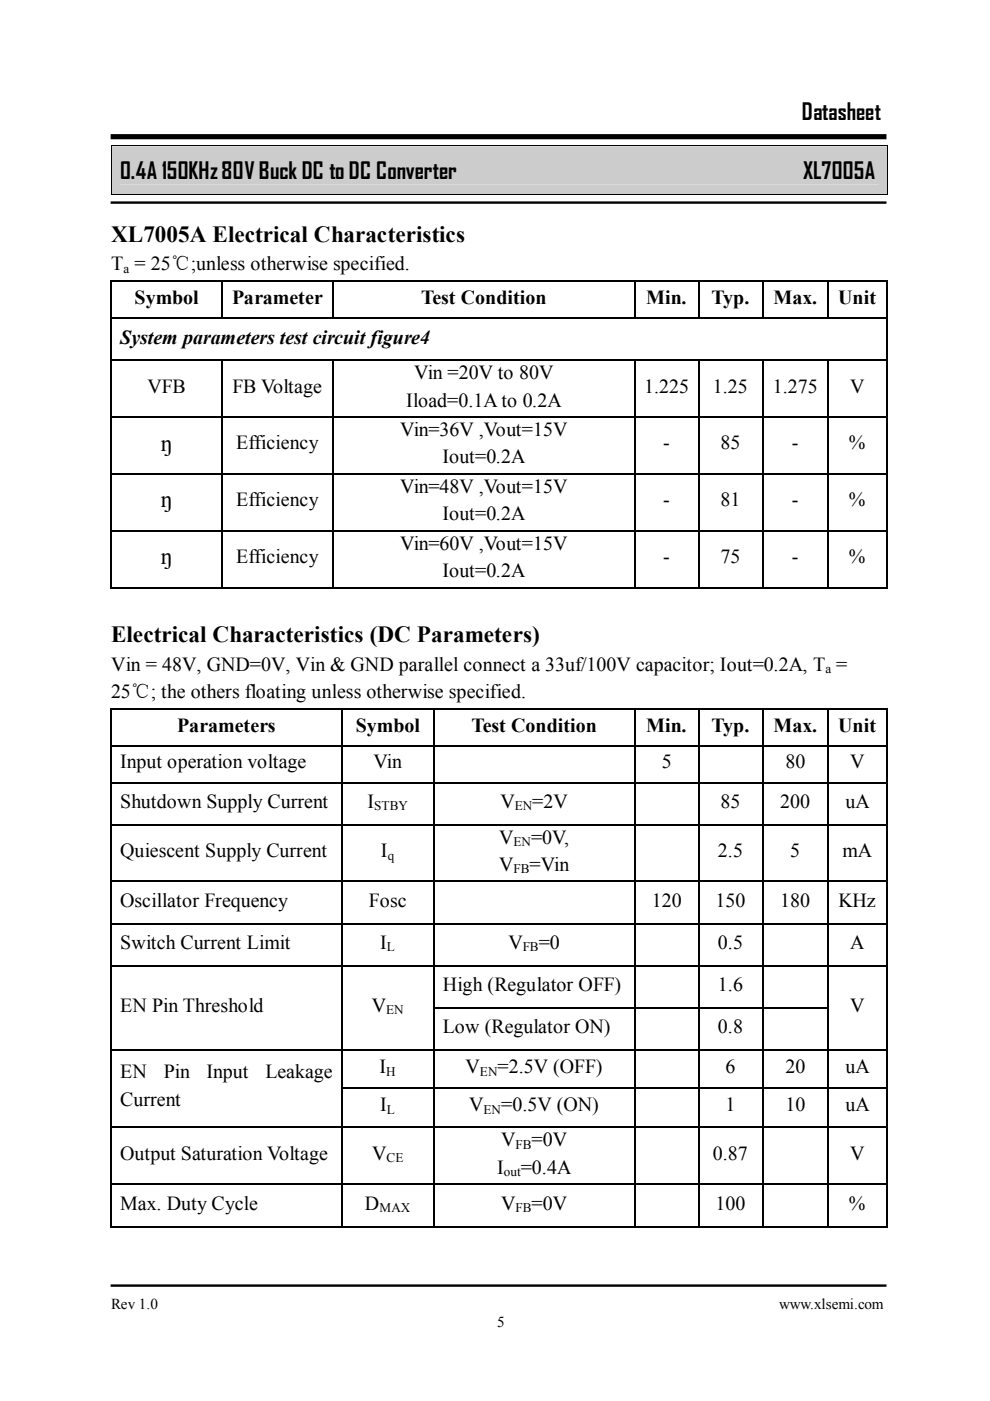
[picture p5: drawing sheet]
<svg xmlns="http://www.w3.org/2000/svg" width="210mm" height="297mm" viewBox="0 0 210 297" stroke-linecap="round" stroke-linejoin="round" font-family="sans-serif">
<defs><g id="words">
<g font-size="4.9">
<text x="170" y="25.4">Datasheet</text>
<text x="25.5" y="37.9">0.4A 150KHz80V Buck DC to DC Converter</text>
<text x="170.3" y="37.9">XL7005A</text>
<text x="23.5" y="51.3">XL7005A Electrical Characteristics</text>
<text x="34.1" y="95.5">ŋ</text>
<text x="34.1" y="107.6">ŋ</text>
<text x="34.1" y="119.7">ŋ</text>
<text x="23.5" y="136.1">Electrical Characteristics (DC Parameters)</text>
</g>
<g font-size="4.2">
<text x="23.5" y="57.3">T = 25℃;unless otherwise specified.</text>
<text x="28.5" y="64.5">Symbol</text>
<text x="49.2" y="64.5">Parameter</text>
<text x="89.3" y="64.5">Test Condition</text>
<text x="137" y="64.5">Min.</text>
<text x="150.9" y="64.5">Typ.</text>
<text x="164" y="64.5">Max.</text>
<text x="177.7" y="64.5">Unit</text>
<text x="25.5" y="72.9">System parameters test circuit figure4</text>
<text x="31.2" y="83.3">VFB</text>
<text x="49.3" y="83.3">FB Voltage</text>
<text x="87.8" y="80.4">Vin =20V to 80V</text>
<text x="136.6" y="83.3">1.225</text>
<text x="151.1" y="83.3">1.25</text>
<text x="163.8" y="83.3">1.275</text>
<text x="180.3" y="83.3">V</text>
<text x="86.1" y="86.2">Iload=0.1A to 0.2A</text>
<text x="50" y="95.3">Efficiency</text>
<text x="84.8" y="92.4">Vin=36V ,Vout=15V</text>
<text x="140.6" y="95.3">-</text>
<text x="152.7" y="95.3">85</text>
<text x="167.9" y="95.3">-</text>
<text x="180" y="95.3">%</text>
<text x="93.8" y="98.2">Iout=0.2A</text>
<text x="50" y="107.3">Efficiency</text>
<text x="84.8" y="104.4">Vin=48V ,Vout=15V</text>
<text x="140.6" y="107.3">-</text>
<text x="152.7" y="107.3">81</text>
<text x="167.9" y="107.3">-</text>
<text x="180" y="107.3">%</text>
<text x="93.8" y="110.3">Iout=0.2A</text>
<text x="50" y="119.4">Efficiency</text>
<text x="84.8" y="116.5">Vin=60V ,Vout=15V</text>
<text x="140.6" y="119.4">-</text>
<text x="152.7" y="119.4">75</text>
<text x="167.9" y="119.4">-</text>
<text x="180" y="119.4">%</text>
<text x="93.8" y="122.4">Iout=0.2A</text>
<text x="23.5" y="142.2">Vin = 48V, GND=0V, Vin &amp; GND parallel connect a 33uf/100V capacitor; Iout=0.2A, T =</text>
<text x="23.5" y="148">25℃; the others floating unless otherwise specified.</text>
<text x="37.6" y="155.1">Parameters</text>
<text x="75.4" y="155.1">Symbol</text>
<text x="100" y="155.1">Test Condition</text>
<text x="137" y="155.1">Min.</text>
<text x="150.9" y="155.1">Typ.</text>
<text x="164" y="155.1">Max.</text>
<text x="177.7" y="155.1">Unit</text>
<text x="25.5" y="162.9">Input operation voltage</text>
<text x="79.2" y="162.9">Vin</text>
<text x="140.3" y="162.9">5</text>
<text x="166.5" y="162.9">80</text>
<text x="180.3" y="162.9">V</text>
<text x="25.5" y="171.3">Shutdown Supply Current</text>
<text x="77.9" y="171.3">I</text>
<text x="106.1" y="171.3">V</text>
<text x="112.9" y="171.3">=2V</text>
<text x="152.7" y="171.3">85</text>
<text x="165.4" y="171.3">200</text>
<text x="179.2" y="171.3">uA</text>
<text x="105.8" y="178.8">V</text>
<text x="112.6" y="178.8">=0V,</text>
<text x="25.5" y="181.7">Quiescent Supply Current</text>
<text x="80.8" y="181.7">I</text>
<text x="105.8" y="184.7">V</text>
<text x="112.3" y="184.7">=Vin</text>
<text x="152.2" y="181.7">2.5</text>
<text x="167.6" y="181.7">5</text>
<text x="178.6" y="181.7">mA</text>
<text x="25.5" y="192.2">Oscillator Frequency</text>
<text x="78.2" y="192.2">Fosc</text>
<text x="138.2" y="192.2">120</text>
<text x="151.7" y="192.2">150</text>
<text x="165.4" y="192.2">180</text>
<text x="177.8" y="192.2">KHz</text>
<text x="25.5" y="201.2">Switch Current Limit</text>
<text x="80.6" y="201.2">I</text>
<text x="107.8" y="201.2">V</text>
<text x="114.2" y="201.2">=0</text>
<text x="152.2" y="201.2">0.5</text>
<text x="180.3" y="201.2">A</text>
<text x="25.5" y="214.5">EN Pin Threshold</text>
<text x="78.8" y="214.5">V</text>
<text x="93.9" y="210.2">High (Regulator OFF)</text>
<text x="152.2" y="210.2">1.6</text>
<text x="180.3" y="214.5">V</text>
<text x="93.9" y="219.1">Low (Regulator ON)</text>
<text x="152.2" y="219.1">0.8</text>
<text x="80.4" y="227.5">I</text>
<text x="98.7" y="227.5">V</text>
<text x="105.5" y="227.5">=2.5V (OFF)</text>
<text x="153.8" y="227.5">6</text>
<text x="166.5" y="227.5">20</text>
<text x="179.2" y="227.5">uA</text>
<text x="25.5" y="228.6">EN</text>
<text x="34.7" y="228.6">Pin</text>
<text x="43.8" y="228.6">Input</text>
<text x="56.3" y="228.6">Leakage</text>
<text x="25.5" y="234.5">Current</text>
<text x="80.6" y="235.7">I</text>
<text x="99.5" y="235.7">V</text>
<text x="106.3" y="235.7">=0.5V (ON)</text>
<text x="153.8" y="235.7">1</text>
<text x="166.5" y="235.7">10</text>
<text x="179.2" y="235.7">uA</text>
<text x="25.5" y="245.9">Output Saturation Voltage</text>
<text x="78.9" y="245.9">V</text>
<text x="106.3" y="243">V</text>
<text x="112.7" y="243">=0V</text>
<text x="151.1" y="245.9">0.87</text>
<text x="180.3" y="245.9">V</text>
<text x="105.4" y="248.9">I</text>
<text x="110.4" y="248.9">=0.4A</text>
<text x="25.5" y="256.5">Max. Duty Cycle</text>
<text x="77.4" y="256.5">D</text>
<text x="106.3" y="256.5">V</text>
<text x="112.7" y="256.5">=0V</text>
<text x="151.7" y="256.5">100</text>
<text x="180" y="256.5">%</text>
</g>
<g font-size="3.2">
<text x="23.5" y="277.6">Rev 1.0</text>
<text x="105.4" y="281.3">5</text>
<text x="165.2" y="277.6">www.xlsemi.com</text>
</g>
<g font-size="2.8">
<text x="26.2" y="57.9">a</text>
<text x="175" y="142.7">a</text>
<text x="79.3" y="171.8">STBY</text>
<text x="109.1" y="171.8">EN</text>
<text x="108.9" y="179.4">EN</text>
<text x="82.2" y="182.2">q</text>
<text x="108.9" y="185.2">FB</text>
<text x="82" y="201.7">L</text>
<text x="110.8" y="201.7">FB</text>
<text x="81.9" y="215">EN</text>
<text x="81.9" y="228">H</text>
<text x="101.8" y="228">EN</text>
<text x="82" y="236.2">L</text>
<text x="102.5" y="236.2">EN</text>
<text x="109.3" y="243.5">FB</text>
<text x="82" y="246.4">CE</text>
<text x="106.8" y="249.4">out</text>
<text x="80.4" y="257">MAX</text>
<text x="109.3" y="257">FB</text>
</g>
</g></defs>
<g fill="#ccc">
<path d="M23.6 31h164.5v10.2h-164.5z"/>
<path d="M25.5 33.1h160.9v6h-160.9z"/>
</g>
<g fill="#000">
<path d="M23.5 30.8h.1v.2h-.1zM188.1 30.8h.2v.2h-.2zM23.4 59.4h.3v.3h-.3zM23.5 41.2h.1v.1h-.1zM46.9 59.4h.3v.3h-.3zM70.4 59.4h.3v.3h-.3zM134.5 59.4h.3v.3h-.3zM148 59.4h.3v.3h-.3zM161.5 59.4h.4v.3h-.4zM175.4 59.4h.4v.3h-.4zM187.9 59.4h.3v.3h-.3zM188.1 41.2h.2v.1h-.2z"/>
<path d="M23.4 67.3h.3v.4h-.3zM23.4 76.2h.3v.4h-.3zM46.9 67.3h.3v.4h-.3zM46.9 76.2h.3v.4h-.3zM70.4 67.3h.3v.4h-.3zM70.4 76.2h.3v.4h-.3zM134.5 67.3h.3v.4h-.3zM134.5 76.2h.3v.4h-.3zM148 67.3h.3v.4h-.3zM148 76.2h.3v.4h-.3zM161.5 67.3h.4v.4h-.4zM161.5 76.2h.4v.4h-.4z"/>
<path d="M175.4 67.3h.4v.4h-.4zM175.4 76.2h.4v.4h-.4zM187.9 67.3h.3v.4h-.3zM187.9 76.2h.3v.4h-.3zM23.4 88.3h.3v.3h-.3zM46.9 88.3h.3v.3h-.3zM70.4 88.3h.3v.3h-.3zM134.5 88.3h.3v.3h-.3zM148 88.3h.3v.3h-.3zM161.5 88.3h.4v.3h-.4zM175.4 88.3h.4v.3h-.4zM187.9 88.3h.3v.3h-.3z"/>
<path d="M23.4 100.3h.3v.3h-.3zM23.4 112.4h.3v.3h-.3zM46.9 100.3h.3v.3h-.3zM46.9 112.4h.3v.3h-.3zM70.4 100.3h.3v.3h-.3zM70.4 112.4h.3v.3h-.3zM134.5 100.3h.3v.3h-.3zM134.5 112.4h.3v.3h-.3zM148 100.3h.3v.3h-.3zM148 112.4h.3v.3h-.3zM161.5 100.3h.4v.3h-.4zM161.5 112.4h.4v.3h-.4z"/>
<path d="M175.4 100.3h.4v.3h-.4zM175.4 112.4h.4v.3h-.4zM187.9 100.3h.3v.3h-.3zM187.9 112.4h.3v.3h-.3zM23.4 124.4h.3v.3h-.3zM46.9 124.4h.3v.3h-.3zM70.4 124.4h.3v.3h-.3zM134.5 124.4h.3v.3h-.3zM148 124.4h.3v.3h-.3zM161.5 124.4h.4v.3h-.4zM175.4 124.4h.4v.3h-.4zM187.9 124.4h.3v.3h-.3z"/>
<path d="M23.4 150.1h.3v.3h-.3zM23.4 158h.3v.4h-.3zM72.3 150.1h.3v.3h-.3zM72.3 158h.3v.4h-.3zM91.9 150.1h.3v.3h-.3zM91.9 158h.3v.4h-.3zM134.5 150.1h.3v.3h-.3zM134.5 158h.3v.4h-.3zM148 150.1h.3v.3h-.3zM148 158h.3v.4h-.3zM161.5 150.1h.4v.3h-.4zM161.5 158h.4v.4h-.4z"/>
<path d="M175.4 150.1h.4v.3h-.4zM175.4 158h.4v.4h-.4zM187.9 150.1h.3v.3h-.3zM187.9 158h.3v.4h-.3zM23.4 165.8h.3v.3h-.3zM23.4 174.7h.3v.3h-.3zM72.3 165.8h.3v.3h-.3zM72.3 174.7h.3v.3h-.3zM91.9 165.8h.3v.3h-.3zM91.9 174.7h.3v.3h-.3zM134.5 165.8h.3v.3h-.3zM134.5 174.7h.3v.3h-.3z"/>
<path d="M148 165.8h.3v.3h-.3zM148 174.7h.3v.3h-.3zM161.5 165.8h.4v.3h-.4zM161.5 174.7h.4v.3h-.4zM175.4 165.8h.4v.3h-.4zM175.4 174.7h.4v.3h-.4zM187.9 165.8h.3v.3h-.3zM187.9 174.7h.3v.3h-.3zM23.4 186.7h.3v.4h-.3zM23.4 195.7h.3v.3h-.3zM72.3 186.7h.3v.4h-.3zM72.3 195.7h.3v.3h-.3z"/>
<path d="M91.9 186.7h.3v.4h-.3zM91.9 195.7h.3v.3h-.3zM134.5 186.7h.3v.4h-.3zM134.5 195.7h.3v.3h-.3zM148 186.7h.3v.4h-.3zM148 195.7h.3v.3h-.3zM161.5 186.7h.4v.4h-.4zM161.5 195.7h.4v.3h-.4zM175.4 186.7h.4v.4h-.4zM175.4 195.7h.4v.3h-.4zM187.9 186.7h.3v.4h-.3zM187.9 195.7h.3v.3h-.3z"/>
<path d="M23.4 204.7h.3v.3h-.3zM23.4 213.6h.3v.3h-.3zM72.3 204.7h.3v.3h-.3zM72.3 213.6h.3v.3h-.3zM91.9 204.7h.3v.3h-.3zM91.9 213.6h.3v.3h-.3zM134.5 204.7h.3v.3h-.3zM134.5 213.6h.3v.3h-.3zM148 204.7h.3v.3h-.3zM148 213.6h.3v.3h-.3zM161.5 204.7h.4v.3h-.4zM161.5 213.6h.4v.3h-.4z"/>
<path d="M175.4 204.7h.4v.3h-.4zM175.4 213.6h.4v.3h-.4zM187.9 204.7h.3v.3h-.3zM187.9 213.6h.3v.3h-.3zM23.4 222.5h.3v.4h-.3zM23.4 230.4h.3v.3h-.3zM23.4 238.9h.3v.3h-.3zM72.3 222.5h.3v.4h-.3zM72.3 230.4h.3v.3h-.3zM72.3 238.9h.3v.3h-.3zM91.9 222.5h.3v.4h-.3zM91.9 230.4h.3v.3h-.3z"/>
<path d="M91.9 238.9h.3v.3h-.3zM134.5 222.5h.3v.4h-.3zM134.5 230.4h.3v.3h-.3zM134.5 238.9h.3v.3h-.3zM148 222.5h.3v.4h-.3zM148 230.4h.3v.3h-.3zM148 238.9h.3v.3h-.3zM161.5 222.5h.4v.4h-.4zM161.5 230.4h.4v.3h-.4zM161.5 238.9h.4v.3h-.4zM175.4 222.5h.4v.4h-.4zM175.4 230.4h.4v.3h-.4z"/>
<path d="M175.4 238.9h.4v.3h-.4zM187.9 222.5h.3v.4h-.3zM187.9 230.4h.3v.3h-.3zM187.9 238.9h.3v.3h-.3zM23.4 250.9h.3v.3h-.3zM72.3 250.9h.3v.3h-.3zM91.9 250.9h.3v.3h-.3zM134.5 250.9h.3v.3h-.3zM148 250.9h.3v.3h-.3zM161.5 250.9h.4v.3h-.4zM175.4 250.9h.4v.3h-.4zM187.9 250.9h.3v.3h-.3z"/>
<path d="M23.4 260h.3v.4h-.3zM72.3 260h.3v.4h-.3zM91.9 260h.3v.4h-.3zM134.5 260h.3v.4h-.3zM148 260h.3v.4h-.3zM161.5 260h.4v.4h-.4zM175.4 260h.4v.4h-.4zM187.9 260h.3v.4h-.3z"/>
</g>
<path d="M23.5 31v10.2M23.6 30.9h164.5M188.2 31v10.2M23.6 41.3h164.5" fill="none" stroke="#000" stroke-width=".21"/>
<path d="M23.5 29h164.5" fill="none" stroke="#000" stroke-width="1.1" stroke-linecap="butt"/>
<path d="M23.5 43h164.5M23.5 272.6h164.5" fill="none" stroke="#000" stroke-width=".51"/>
<g fill="none" stroke="#000" stroke-width=".34">
<path d="M23.5 59.7v7.6M23.7 59.5h23.2M47.1 59.7v7.6M47.2 59.5h23.2M70.5 59.7v7.6M70.7 59.5h63.8M134.6 59.7v7.6M134.8 59.5h13.2M148.2 59.7v7.6M148.3 59.5h13.2M161.7 59.7v7.6M161.9 59.5h13.5"/>
<path d="M175.6 59.7v7.6M175.8 59.5h12.1M188 59.7v7.6M23.5 67.7v8.5M23.5 76.6v11.7M23.7 67.5h23.2M23.7 76.4h23.2M47.1 76.6v11.7M47.2 67.5h23.2M47.2 76.4h23.2M70.5 76.6v11.7M70.7 67.5h63.8"/>
<path d="M70.7 76.4h63.8M134.6 76.6v11.7M134.8 67.5h13.2M134.8 76.4h13.2M148.2 76.6v11.7M148.3 67.5h13.2M148.3 76.4h13.2M161.7 76.6v11.7M161.9 67.5h13.5M161.9 76.4h13.5M175.6 76.6v11.7M175.8 67.5h12.1"/>
<path d="M175.8 76.4h12.1M188 67.7v8.5M188 76.6v11.7M23.5 88.6v11.7M23.7 88.4h23.2M47.1 88.6v11.7M47.2 88.4h23.2M70.5 88.6v11.7M70.7 88.4h63.8M134.6 88.6v11.7M134.8 88.4h13.2M148.2 88.6v11.7"/>
<path d="M148.3 88.4h13.2M161.7 88.6v11.7M161.9 88.4h13.5M175.6 88.6v11.7M175.8 88.4h12.1M188 88.6v11.7M23.5 100.6v11.8M23.5 112.7v11.7M23.7 100.4h23.2M23.7 112.6h23.2M47.1 100.6v11.8M47.1 112.7v11.7"/>
<path d="M47.2 100.4h23.2M47.2 112.6h23.2M70.5 100.6v11.8M70.5 112.7v11.7M70.7 100.4h63.8M70.7 112.6h63.8M134.6 100.6v11.8M134.6 112.7v11.7M134.8 100.4h13.2M134.8 112.6h13.2M148.2 100.6v11.8M148.2 112.7v11.7"/>
<path d="M148.3 100.4h13.2M148.3 112.6h13.2M161.7 100.6v11.8M161.7 112.7v11.7M161.9 100.4h13.5M161.9 112.6h13.5M175.6 100.6v11.8M175.6 112.7v11.7M175.8 100.4h12.1M175.8 112.6h12.1M188 100.6v11.8M188 112.7v11.7"/>
<path d="M23.7 124.6h23.2M47.2 124.6h23.2M70.7 124.6h63.8M134.8 124.6h13.2M148.3 124.6h13.2M161.9 124.6h13.5M175.8 124.6h12.1M23.5 150.4v7.6M23.5 158.4v7.4M23.7 150.2h48.6M23.7 158.2h48.6M72.5 150.4v7.6"/>
<path d="M72.5 158.4v7.4M72.6 150.2h19.3M72.6 158.2h19.3M92 150.4v7.6M92 158.4v7.4M92.2 150.2h42.3M92.2 158.2h42.3M134.6 150.4v7.6M134.6 158.4v7.4M134.8 150.2h13.2M134.8 158.2h13.2M148.2 150.4v7.6"/>
<path d="M148.2 158.4v7.4M148.3 150.2h13.2M148.3 158.2h13.2M161.7 150.4v7.6M161.7 158.4v7.4M161.9 150.2h13.5M161.9 158.2h13.5M175.6 150.4v7.6M175.6 158.4v7.4M175.8 150.2h12.1M175.8 158.2h12.1M188 150.4v7.6"/>
<path d="M188 158.4v7.4M23.5 166.1v8.6M23.5 175v11.7M23.7 166h48.6M23.7 174.9h48.6M72.5 166.1v8.6M72.5 175v11.7M72.6 166h19.3M72.6 174.9h19.3M92 166.1v8.6M92 175v11.7M92.2 166h42.3"/>
<path d="M92.2 174.9h42.3M134.6 166.1v8.6M134.6 175v11.7M134.8 166h13.2M134.8 174.9h13.2M148.2 166.1v8.6M148.2 175v11.7M148.3 166h13.2M148.3 174.9h13.2M161.7 166.1v8.6M161.7 175v11.7M161.9 166h13.5"/>
<path d="M161.9 174.9h13.5M175.6 166.1v8.6M175.6 175v11.7M175.8 166h12.1M175.8 174.9h12.1M188 166.1v8.6M188 175v11.7M23.5 187.1v8.6M23.5 196v8.7M23.7 186.9h48.6M23.7 195.9h48.6M72.5 187.1v8.6"/>
<path d="M72.5 196v8.7M72.6 186.9h19.3M72.6 195.9h19.3M92 187.1v8.6M92 196v8.7M92.2 186.9h42.3M92.2 195.9h42.3M134.6 187.1v8.6M134.6 196v8.7M134.8 186.9h13.2M134.8 195.9h13.2M148.2 187.1v8.6"/>
<path d="M148.2 196v8.7M148.3 186.9h13.2M148.3 195.9h13.2M161.7 187.1v8.6M161.7 196v8.7M161.9 186.9h13.5M161.9 195.9h13.5M175.6 187.1v8.6M175.6 196v8.7M175.8 186.9h12.1M175.8 195.9h12.1M188 187.1v8.6"/>
<path d="M188 196v8.7M23.5 205v8.6M23.5 213.9v8.6M23.7 204.8h48.6M72.5 205v8.6M72.5 213.9v8.6M72.6 204.8h19.3M92 205v8.6M92 213.9v8.6M92.2 204.8h42.3M92.2 213.7h42.3M134.6 205v8.6"/>
<path d="M134.6 213.9v8.6M134.8 204.8h13.2M134.8 213.7h13.2M148.2 205v8.6M148.2 213.9v8.6M148.3 204.8h13.2M148.3 213.7h13.2M161.7 205v8.6M161.7 213.9v8.6M161.9 204.8h13.5M161.9 213.7h13.5M175.6 205v8.6"/>
<path d="M175.6 213.9v8.6M175.8 204.8h12.1M188 205v8.6M188 213.9v8.6M23.5 222.9v7.5M23.5 230.7v8.2M23.5 239.2v11.7M23.7 222.7h48.6M23.7 239h48.6M72.5 222.9v7.5M72.5 230.7v8.2M72.5 239.2v11.7"/>
<path d="M72.6 222.7h19.3M72.6 230.6h19.3M72.6 239h19.3M92 222.9v7.5M92 230.7v8.2M92 239.2v11.7M92.2 222.7h42.3M92.2 230.6h42.3M92.2 239h42.3M134.6 222.9v7.5M134.6 230.7v8.2M134.6 239.2v11.7"/>
<path d="M134.8 222.7h13.2M134.8 230.6h13.2M134.8 239h13.2M148.2 222.9v7.5M148.2 230.7v8.2M148.2 239.2v11.7M148.3 222.7h13.2M148.3 230.6h13.2M148.3 239h13.2M161.7 222.9v7.5M161.7 230.7v8.2M161.7 239.2v11.7"/>
<path d="M161.9 222.7h13.5M161.9 230.6h13.5M161.9 239h13.5M175.6 222.9v7.5M175.6 230.7v8.2M175.6 239.2v11.7M175.8 222.7h12.1M175.8 230.6h12.1M175.8 239h12.1M188 222.9v7.5M188 230.7v8.2M188 239.2v11.7"/>
<path d="M23.5 251.2v8.8M23.7 251.1h48.6M72.5 251.2v8.8M72.6 251.1h19.3M92 251.2v8.8M92.2 251.1h42.3M134.6 251.2v8.8M134.8 251.1h13.2M148.2 251.2v8.8M148.3 251.1h13.2M161.7 251.2v8.8M161.9 251.1h13.5"/>
<path d="M175.6 251.2v8.8M175.8 251.1h12.1M188 251.2v8.8M23.7 260.2h48.6M72.6 260.2h19.3M92.2 260.2h42.3M134.8 260.2h13.2M148.3 260.2h13.2M161.9 260.2h13.5M175.8 260.2h12.1"/>
</g>
<use href="#words"/>
</svg>
